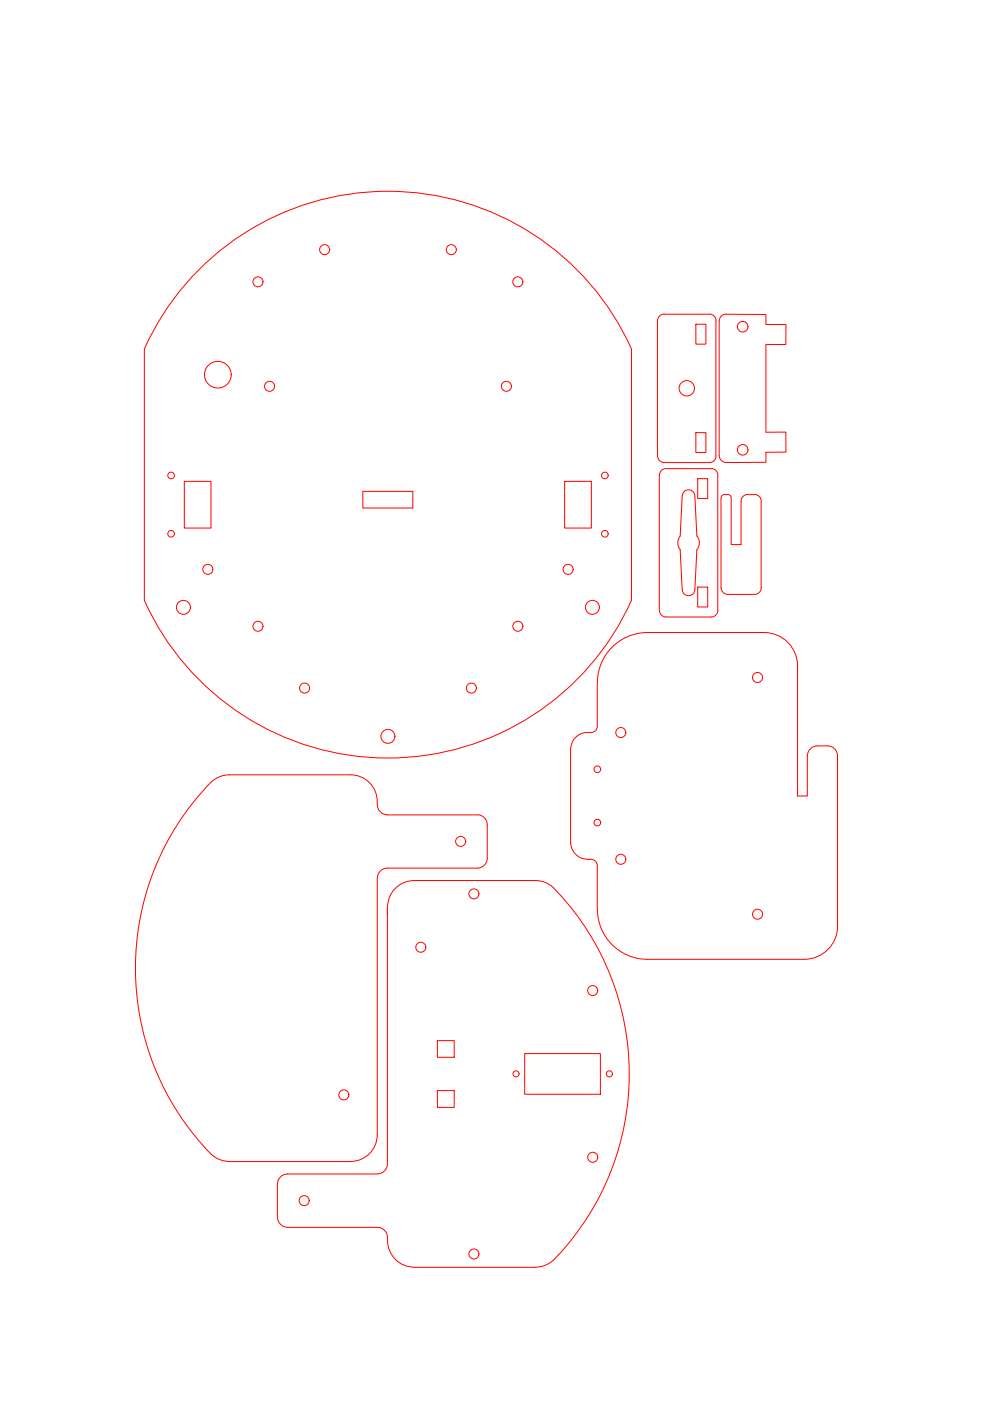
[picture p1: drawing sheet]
<svg xmlns="http://www.w3.org/2000/svg" width="297mm" height="420mm" viewBox="0 0 297 420" stroke-linecap="round" stroke-linejoin="round" font-family="sans-serif">
<!-- layer: 0 -->
<g fill="none" stroke="#f00" stroke-width=".3">
<path d="M199.1 94.2h13.5M199.1 94.2a2.01 2.01 0 0 0-2 2v40.5M208.6 97.2h3v6h-3zM212.6 94.2a2.01 2.01 0 0 1 2 2v40.5M217.6 94.2l12 .1v3h6l-.1 6h-5.9v26.3h5.9l.1 6h-6v3l-12 .1a2.09 2.09 0 0 1-2-2M217.6 94.2a2.08 2.08 0 0 0-2 2v40.5M43.3 104.6v75.5M43.3 104.6a80 80 0 0 1 73-47.2 80 80 0 0 1 73 47.2M189.3 104.6v75.5a80 80 0 0 1-73 47.2 80 80 0 0 1-73-47.2M197.1 136.7a2.01 2.01 0 0 0 2 2h13.5a2.01 2.01 0 0 0 2-2M208.6 129.8h3v5.9h-3zM55.2 144.4h8v14h-8z"/>
<path d="M108.8 147.4h14.9v5h-14.9zM169.2 144.4h8v14h-8zM197.6 142.5v40.5M199.6 140.5h13.5M199.7 140.5a2.01 2.01 0 0 0-2 2M209.1 143.6h3v5.9h-3zM213.2 140.5a2.01 2.01 0 0 1 2 2M215.1 142.5v40.5M216.1 149.3v27M217.1 148.3h1M217.1 148.3a.99 .99 0 0 0-.9 1M218.2 148.3a.99 .99 0 0 1 1 1"/>
<path d="M224.1 148.3h2M224.1 148.3a2.01 2.01 0 0 0-2 2v13h-2.9v-14M226.2 148.3a2.01 2.01 0 0 1 2 2M228.1 150.3v26M208.9 160.7l-.6-11.9a1.88 1.88 0 0 0-1.9-1.9 1.88 1.88 0 0 0-1.9 1.9l-.6 11.9a3.3 3.3 0 0 0 0 4.2l.6 11.9a1.91 1.91 0 0 0 1.9 1.8 1.91 1.91 0 0 0 1.9-1.8l.6-11.9M208.9 160.7a3.2 3.2 0 0 1 0 4.2M209.1 176.1h3v5.9h-3zM216.2 176.3a2.01 2.01 0 0 0 2 2h7.9a2.01 2.01 0 0 0 2.1-2M197.7 183a2.01 2.01 0 0 0 2 2M199.6 185h13.5M215.2 183a2.01 2.01 0 0 1-2 2M229 189.7h-34.9a15 15 0 0 0-15 15"/>
<path d="M229 189.7a10 10 0 0 1 10.1 10v39h2.9v-12M176.1 219.7a5 5 0 0 0-5 5M179 204.7v13M179.1 217.7a2.24 2.24 0 0 1-3 2M68.7 232.4h36.4a8 8 0 0 1 8 7.9M68.8 232.4a8 8 0 0 0-5.5 2.1 79.8 79.8 0 0 0 .6 112.2l2.7 1.3 2.2 .3M171 224.7v28M245 223.7a5.9 5.9 0 0 1 4.9 .6 2.98 2.98 0 0 1 1.1 2.4v51M245 223.7a2.98 2.98 0 0 0-3 3M113.1 240.4v1M113.1 241.4a2.98 2.98 0 0 0 3 2.9l26.9 .1a2.91 2.91 0 0 1 3 2.9v10.1a2.98 2.98 0 0 1-2.9 3h-27a2.98 2.98 0 0 0-3 2.9M171.1 252.7a5.2 5.2 0 0 0 5.9 5 1.94 1.94 0 0 1 2.1 2"/>
<path d="M179 259.7v13M113.1 263.4v76.9a8 8 0 0 1-8 8M124.1 264.1h36.4a8 8 0 0 1 5.4 2.1 80.1 80.1 0 0 1 0 111.8M124.1 264.1a8 8 0 0 0-7.9 8l-.1 77M179.1 272.7a15 15 0 0 0 15 15h46.9a10 10 0 0 0 10.1-10M131.1 312.1h5v5h-5zM157.3 316h22.7v12.2h-22.7zM131.1 327.1h5v5h-5zM68.7 348.4h36.4M83.1 355.1l.1 10a3.1 3.1 0 0 0 2.9 3h27a3.2 3.2 0 0 1 3.1 3.9 8 8 0 0 0 7.9 8M113.1 352.1h-26.9a2.98 2.98 0 0 0-3 3M116.1 349.1a2.98 2.98 0 0 1-3 2.9"/>
<path d="M165.9 377.9a8 8 0 0 1-5.4 2.1M124.1 380.1h36.3"/>
<circle cx="97.3" cy="74.9" r="1.5"/>
<circle cx="135.3" cy="74.9" r="1.5"/>
<circle cx="77.3" cy="84.5" r="1.5"/>
<circle cx="155.2" cy="84.5" r="1.5"/>
<circle cx="222.6" cy="98" r="1.59"/>
<circle cx="65.3" cy="112.4" r="4"/>
<circle cx="80.8" cy="115.8" r="1.5"/>
<circle cx="151.8" cy="115.8" r="1.5"/>
<circle cx="205.8" cy="116.4" r="2.31"/>
<circle cx="222.6" cy="134.9" r="1.59"/>
<circle cx="51.3" cy="142.6" r=".99"/>
<circle cx="181.3" cy="142.6" r=".99"/>
<circle cx="51.3" cy="160.1" r=".99"/>
<circle cx="62.3" cy="170.8" r="1.5"/>
<circle cx="170.3" cy="170.8" r="1.5"/>
<circle cx="181.3" cy="160.1" r=".99"/>
<circle cx="55" cy="182.1" r="2.1"/>
<circle cx="77.3" cy="187.8" r="1.5"/>
<circle cx="155.2" cy="187.8" r="1.5"/>
<circle cx="177.6" cy="182.1" r="2.1"/>
<circle cx="91.3" cy="206.4" r="1.5"/>
<circle cx="141.3" cy="206.4" r="1.5"/>
<circle cx="186.1" cy="219.7" r="1.5"/>
<circle cx="227.1" cy="203.2" r="1.5"/>
<circle cx="116.3" cy="220.8" r="2.1"/>
<circle cx="179" cy="230.7" r=".99"/>
<circle cx="138.1" cy="252.3" r="1.5"/>
<circle cx="179" cy="246.7" r=".99"/>
<circle cx="186.1" cy="257.7" r="1.5"/>
<circle cx="142" cy="268.1" r="1.5"/>
<circle cx="227.1" cy="274.2" r="1.5"/>
<circle cx="126.1" cy="284.1" r="1.5"/>
<circle cx="177.7" cy="297.1" r="1.5"/>
<circle cx="103.1" cy="328.4" r="1.5"/>
<circle cx="154.7" cy="322.1" r=".91"/>
<circle cx="182.6" cy="322.1" r=".91"/>
<circle cx="177.7" cy="347.1" r="1.5"/>
<circle cx="91.2" cy="360.1" r="1.5"/>
<circle cx="142" cy="376.1" r="1.5"/>
</g>
</svg>
